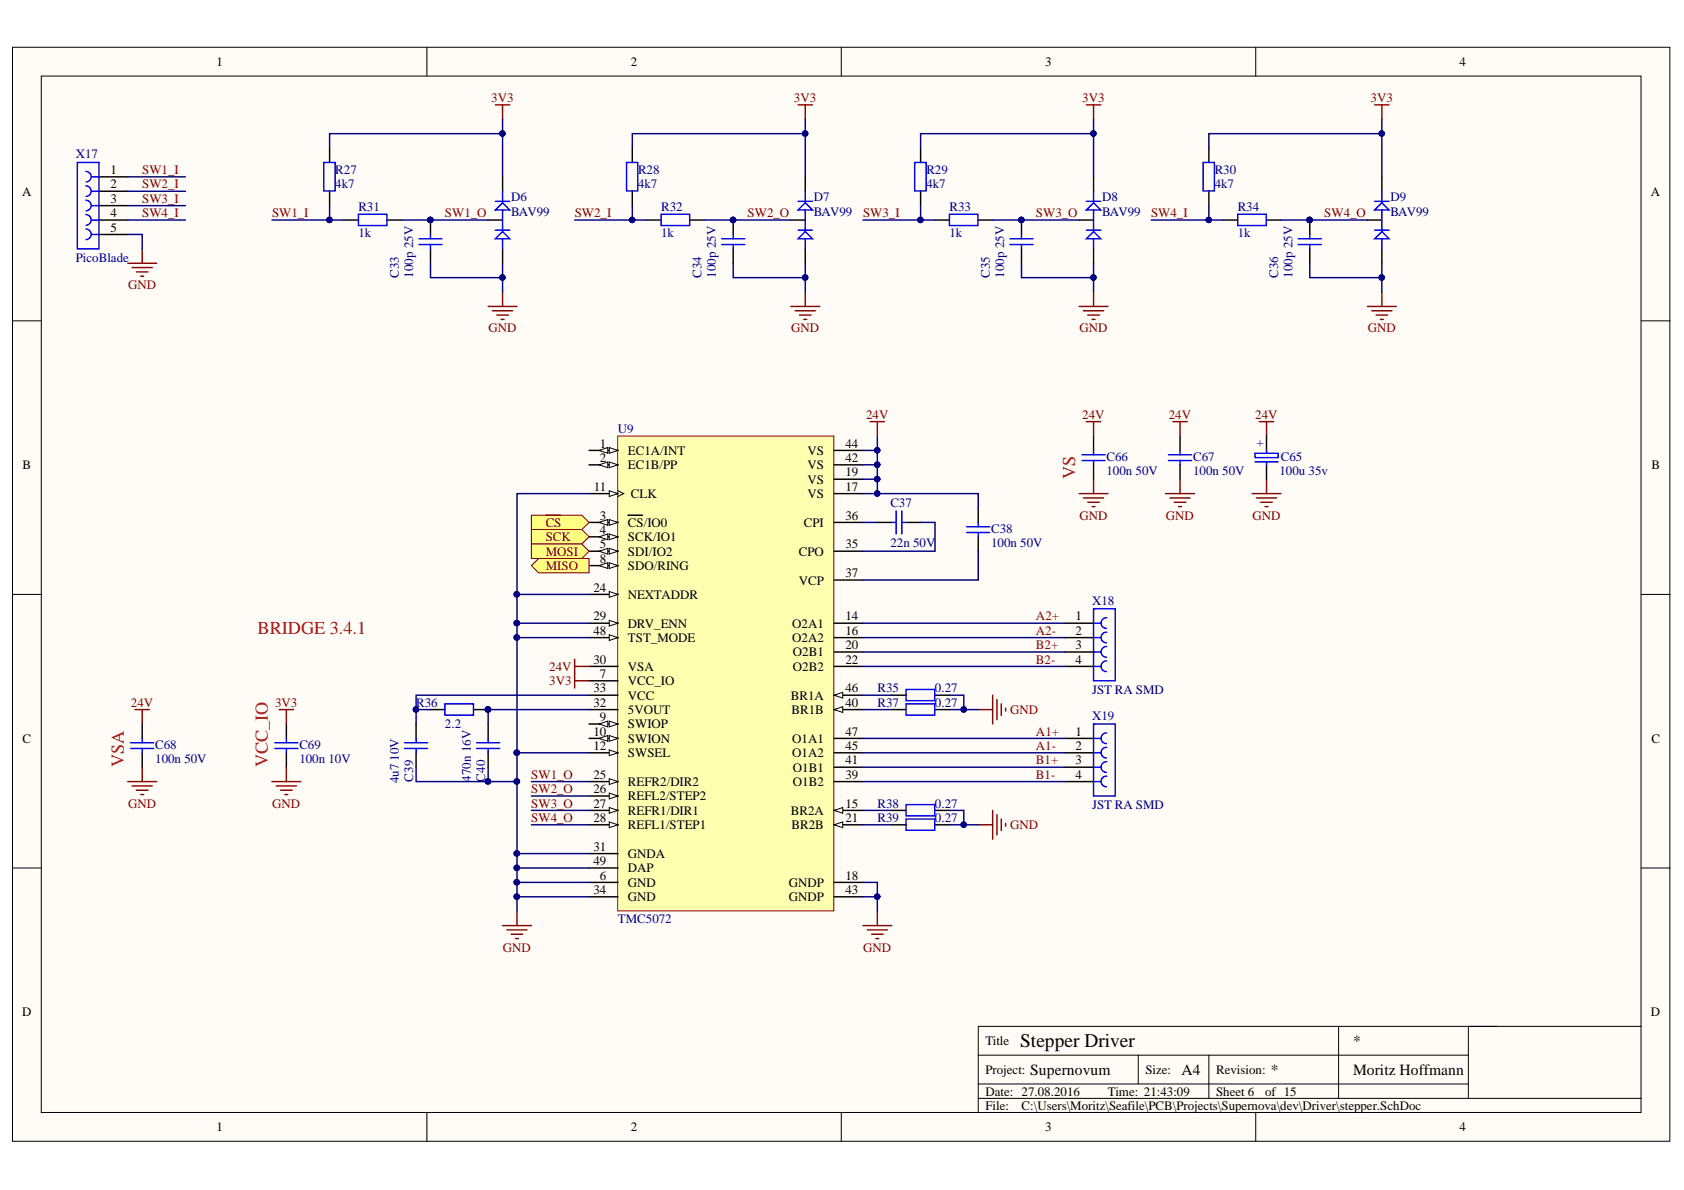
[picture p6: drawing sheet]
<svg xmlns="http://www.w3.org/2000/svg" width="297mm" height="210mm" viewBox="0 0 297 210" stroke-linecap="round" stroke-linejoin="round" font-family="sans-serif">
<defs><g id="words">
<text font-size="3.4" x="179.9" y="184.6">Stepper Driver</text>
<g font-size="3.2" fill="#f00">
<text x="189.7" y="84.6" transform="rotate(-90 189.7 84.6)">VS</text>
<text x="45.4" y="111.8">BRIDGE 3.4.1</text>
<text x="21.8" y="135.3" transform="rotate(-90 21.8 135.3)">VSA</text>
<text x="47.3" y="135.3" transform="rotate(-90 47.3 135.3)">VCC_IO</text>
</g>
<g font-size="2.7">
<text x="238.7" y="184.5">*</text>
<text x="181.7" y="189.6">Supernovum</text>
<text x="208.4" y="189.6">A4</text>
<text x="224.2" y="189.6">*</text>
<text x="238.7" y="189.6">Moritz Hoffmann</text>
</g>
<g font-size="2.3">
<text x="38.2" y="11.7">1</text>
<text x="111.3" y="11.7">2</text>
<text x="184.4" y="11.7">3</text>
<text x="257.5" y="11.7">4</text>
<text x="3.9" y="34.5">A</text>
<text x="19.5" y="30.7">1</text>
<text x="19.5" y="33.2">2</text>
<text x="19.5" y="35.8">3</text>
<text x="291.2" y="34.5">A</text>
<text x="19.5" y="38.3">4</text>
<text x="19.5" y="40.9">5</text>
<text x="4" y="82.8">B</text>
<text x="105.8" y="79">1</text>
<text x="105.8" y="81.5">2</text>
<text x="110.8" y="80.2">EC1A/INT</text>
<text x="110.8" y="82.8">EC1B/PP</text>
<text x="142.4" y="82.8">VS</text>
<text x="142.4" y="80.2">VS</text>
<text x="149.1" y="81.5">42</text>
<text x="149.1" y="79">44</text>
<text x="291.3" y="82.8">B</text>
<text x="104.8" y="86.6">11</text>
<text x="111.3" y="87.8">CLK</text>
<text x="142.4" y="87.8">VS</text>
<text x="142.4" y="85.3">VS</text>
<text x="149.1" y="86.6">17</text>
<text x="149.1" y="84">19</text>
<text x="105.8" y="91.6">3</text>
<text x="105.8" y="94.2">4</text>
<text x="110.8" y="92.9">CS/IO0</text>
<text x="110.8" y="95.5">SCK/IO1</text>
<text x="141.8" y="92.9">CPI</text>
<text x="149.1" y="91.6">36</text>
<text x="105.8" y="96.7">5</text>
<text x="105.8" y="99.3">8</text>
<text x="110.8" y="98">SDI/IO2</text>
<text x="110.8" y="100.5">SDO/RING</text>
<text x="140.9" y="98">CPO</text>
<text x="149.1" y="96.7">35</text>
<text x="149.1" y="101.8">37</text>
<text x="104.7" y="104.4">24</text>
<text x="110.8" y="105.6">NEXTADDR</text>
<text x="140.9" y="103.1">VCP</text>
<text x="104.7" y="109.4">29</text>
<text x="104.7" y="112">48</text>
<text x="110.8" y="110.7">DRV_ENN</text>
<text x="110.8" y="113.2">TST_MODE</text>
<text x="139.7" y="110.7">O2A1</text>
<text x="139.7" y="113.2">O2A2</text>
<text x="149.1" y="109.4">14</text>
<text x="149.1" y="112">16</text>
<text x="189.7" y="109.4">1</text>
<text x="189.7" y="112">2</text>
<text x="104.7" y="117">30</text>
<text x="105.8" y="119.6">7</text>
<text x="110.8" y="118.3">VSA</text>
<text x="139.9" y="115.8">O2B1</text>
<text x="139.9" y="118.3">O2B2</text>
<text x="149.1" y="114.5">20</text>
<text x="149.1" y="117">22</text>
<text x="189.7" y="114.5">3</text>
<text x="189.7" y="117">4</text>
<text x="104.7" y="124.7">32</text>
<text x="104.7" y="122.1">33</text>
<text x="110.8" y="120.9">VCC_IO</text>
<text x="110.8" y="125.9">5VOUT</text>
<text x="110.8" y="123.4">VCC</text>
<text x="139.5" y="123.4">BR1A</text>
<text x="139.6" y="125.9">BR1B</text>
<text x="149.1" y="124.7">40</text>
<text x="149.1" y="122.1">46</text>
<text x="4" y="131">C</text>
<text x="104.7" y="129.8">10</text>
<text x="105.8" y="127.2">9</text>
<text x="110.8" y="128.5">SWIOP</text>
<text x="110.8" y="131">SWION</text>
<text x="139.7" y="131">O1A1</text>
<text x="149.1" y="129.8">47</text>
<text x="189.7" y="129.8">1</text>
<text x="291.3" y="131">C</text>
<text x="104.7" y="132.3">12</text>
<text x="104.7" y="137.4">25</text>
<text x="110.8" y="133.6">SWSEL</text>
<text x="139.7" y="133.6">O1A2</text>
<text x="139.9" y="136.1">O1B1</text>
<text x="149.1" y="137.4">39</text>
<text x="149.1" y="134.8">41</text>
<text x="149.1" y="132.3">45</text>
<text x="189.7" y="132.3">2</text>
<text x="189.7" y="134.8">3</text>
<text x="189.7" y="137.4">4</text>
<text x="104.7" y="139.9">26</text>
<text x="104.7" y="142.4">27</text>
<text x="110.8" y="138.6">REFR2/DIR2</text>
<text x="110.8" y="141.2">REFL2/STEP2</text>
<text x="110.8" y="143.7">REFR1/DIR1</text>
<text x="139.5" y="143.7">BR2A</text>
<text x="139.9" y="138.6">O1B2</text>
<text x="149.1" y="142.4">15</text>
<text x="104.7" y="145">28</text>
<text x="110.8" y="146.3">REFL1/STEP1</text>
<text x="139.6" y="146.3">BR2B</text>
<text x="149.1" y="145">21</text>
<text x="104.7" y="150.1">31</text>
<text x="104.7" y="152.6">49</text>
<text x="105.8" y="155.2">6</text>
<text x="110.8" y="151.3">GNDA</text>
<text x="110.8" y="153.9">DAP</text>
<text x="149.1" y="155.2">18</text>
<text x="104.7" y="157.7">34</text>
<text x="110.8" y="156.4">GND</text>
<text x="110.8" y="159">GND</text>
<text x="139.1" y="156.4">GNDP</text>
<text x="139.1" y="159">GNDP</text>
<text x="149.1" y="157.7">43</text>
<text x="3.9" y="179.3">D</text>
<text x="291.2" y="179.3">D</text>
<text x="173.8" y="184.4">Title</text>
<text x="173.8" y="189.4">Project:</text>
<text x="202" y="189.4">Size:</text>
<text x="214.5" y="189.4">Revision:</text>
<text x="173.8" y="193.2">Date: 27.08.2016</text>
<text x="173.8" y="195.8">File:</text>
<text x="180.2" y="195.8">C:\Users\Moritz\Seafile\PCB\Projects\Supernova\dev\Driver\stepper.SchDoc</text>
<text x="195.4" y="193.2">Time: 21:43:09</text>
<text x="214.5" y="193.2">Sheet 6</text>
<text x="223.1" y="193.2">of 15</text>
<text x="38.2" y="199.6">1</text>
<text x="111.3" y="199.6">2</text>
<text x="184.4" y="199.6">3</text>
<text x="257.5" y="199.6">4</text>
</g>
<g font-size="2.3" fill="#800000">
<text x="86.6" y="18">3V3</text>
<text x="140" y="18">3V3</text>
<text x="190.9" y="18">3V3</text>
<text x="241.8" y="18">3V3</text>
<text x="25.1" y="30.7">SW1_I</text>
<text x="25.1" y="33.2">SW2_I</text>
<text x="25.1" y="35.8">SW3_I</text>
<text x="25.1" y="38.3">SW4_I</text>
<text x="48" y="38.3">SW1_I</text>
<text x="78.5" y="38.3">SW1_O</text>
<text x="101.4" y="38.3">SW2_I</text>
<text x="131.9" y="38.3">SW2_O</text>
<text x="152.2" y="38.3">SW3_I</text>
<text x="182.7" y="38.3">SW3_O</text>
<text x="203" y="38.3">SW4_I</text>
<text x="233.6" y="38.3">SW4_O</text>
<text x="22.6" y="51">GND</text>
<text x="86.1" y="58.6">GND</text>
<text x="139.5" y="58.6">GND</text>
<text x="190.4" y="58.6">GND</text>
<text x="241.2" y="58.6">GND</text>
<text x="152.8" y="73.9">24V</text>
<text x="190.9" y="73.9">24V</text>
<text x="206.2" y="73.9">24V</text>
<text x="221.4" y="73.9">24V</text>
<text x="96.3" y="92.9">CS</text>
<text x="96.3" y="95.5">SCK</text>
<text x="190.4" y="91.6">GND</text>
<text x="205.7" y="91.6">GND</text>
<text x="220.9" y="91.6">GND</text>
<text x="96.3" y="98">MOSI</text>
<text x="96.3" y="100.5">MISO</text>
<text x="182.7" y="109.4">A2+</text>
<text x="182.7" y="112">A2-</text>
<text x="96.9" y="118.3">24V</text>
<text x="182.7" y="114.5">B2+</text>
<text x="182.7" y="117">B2-</text>
<text x="23.1" y="124.7">24V</text>
<text x="48.5" y="124.7">3V3</text>
<text x="96.9" y="120.9">3V3</text>
<text x="178.2" y="125.9">GND</text>
<text x="182.7" y="129.8">A1+</text>
<text x="93.7" y="137.4">SW1_O</text>
<text x="182.7" y="132.3">A1-</text>
<text x="182.7" y="134.8">B1+</text>
<text x="182.7" y="137.4">B1-</text>
<text x="22.6" y="142.4">GND</text>
<text x="48" y="142.4">GND</text>
<text x="93.7" y="139.9">SW2_O</text>
<text x="93.7" y="142.4">SW3_O</text>
<text x="93.7" y="145">SW4_O</text>
<text x="178.2" y="146.3">GND</text>
<text x="88.7" y="167.8">GND</text>
<text x="152.3" y="167.8">GND</text>
</g>
<g font-size="2.3" fill="#000080">
<text x="13.4" y="27.9">X17</text>
<text x="59.1" y="30.7">R27</text>
<text x="59.1" y="33.2">4k7</text>
<text x="90.2" y="35.5">D6</text>
<text x="112.5" y="30.7">R28</text>
<text x="112.5" y="33.2">4k7</text>
<text x="143.6" y="35.5">D7</text>
<text x="163.4" y="30.7">R29</text>
<text x="163.4" y="33.2">4k7</text>
<text x="194.4" y="35.5">D8</text>
<text x="214.3" y="30.7">R30</text>
<text x="214.3" y="33.2">4k7</text>
<text x="245.3" y="35.5">D9</text>
<text x="63.2" y="37.3">R31</text>
<text x="63.2" y="41.9">1k</text>
<text x="90.2" y="38.1">BAV99</text>
<text x="116.6" y="37.3">R32</text>
<text x="116.6" y="41.9">1k</text>
<text x="143.6" y="38.1">BAV99</text>
<text x="167.5" y="37.3">R33</text>
<text x="167.5" y="41.9">1k</text>
<text x="194.4" y="38.1">BAV99</text>
<text x="218.3" y="37.3">R34</text>
<text x="218.3" y="41.9">1k</text>
<text x="245.3" y="38.1">BAV99</text>
<text x="13.4" y="46.2">PicoBlade</text>
<text x="70.4" y="49" transform="rotate(-90 70.4 49)">C33</text>
<text x="72.9" y="49" transform="rotate(-90 72.9 49)">100p 25V</text>
<text x="123.8" y="49" transform="rotate(-90 123.8 49)">C34</text>
<text x="126.3" y="49" transform="rotate(-90 126.3 49)">100p 25V</text>
<text x="174.6" y="49" transform="rotate(-90 174.6 49)">C35</text>
<text x="177.1" y="49" transform="rotate(-90 177.1 49)">100p 25V</text>
<text x="225.5" y="49" transform="rotate(-90 225.5 49)">C36</text>
<text x="228" y="49" transform="rotate(-90 228 49)">100p 25V</text>
<text x="109" y="76.4">U9</text>
<text x="195.2" y="81.3">C66</text>
<text x="195.2" y="83.8">100n 50V</text>
<text x="210.4" y="81.3">C67</text>
<text x="210.4" y="83.8">100n 50V</text>
<text x="225.7" y="83.8">100u 35v</text>
<text x="225.9" y="81.3">C65</text>
<text x="157.1" y="89.4">C37</text>
<text x="174.8" y="93.9">C38</text>
<text x="157.1" y="96.5">22n 50V</text>
<text x="174.8" y="96.5">100n 50V</text>
<text x="192.6" y="106.7">X18</text>
<text x="73.4" y="124.7">R36</text>
<text x="154.8" y="122.1">R35</text>
<text x="154.8" y="124.7">R37</text>
<text x="164.9" y="122.1">0.27</text>
<text x="164.9" y="124.7">0.27</text>
<text x="192.6" y="122.4">JST RA SMD</text>
<text x="78.5" y="128.5">2.2</text>
<text x="192.6" y="126.9">X19</text>
<text x="27.4" y="132.1">C68</text>
<text x="27.4" y="134.6">100n 50V</text>
<text x="52.8" y="132.1">C69</text>
<text x="52.8" y="134.6">100n 10V</text>
<text x="70.4" y="134.2" transform="rotate(-90 70.4 134.2)">10V</text>
<text x="72.9" y="137.9" transform="rotate(-90 72.9 137.9)">C39</text>
<text x="83.1" y="137.9" transform="rotate(-90 83.1 137.9)">470n 16V</text>
<text x="85.6" y="137.9" transform="rotate(-90 85.6 137.9)">C40</text>
<text x="70.4" y="138.2" transform="rotate(-90 70.4 138.2)">4u7</text>
<text x="154.8" y="142.4">R38</text>
<text x="164.9" y="142.4">0.27</text>
<text x="192.6" y="142.7">JST RA SMD</text>
<text x="154.8" y="145">R39</text>
<text x="164.9" y="145">0.27</text>
<text x="109" y="162.8">TMC5072</text>
</g>
<text font-size="2.3" fill="#00f" x="222.9" y="78.9" transform="rotate(-90 222.9 78.9)">+</text>
</g></defs>
<g fill="#fffcf8" stroke="#000" stroke-width=".18">
<path d="M2.2 8.3h292.3v193h-292.3z"/>
<path d="M7.3 13.4h282.2v182.8h-282.2z"/>
</g>
<g fill="none" stroke="#000" stroke-width=".18">
<path d="M75.3 8.3v5.1M148.4 8.3v5.1M221.5 8.3v5.1M2.2 56.6h5.1M289.5 56.6h5.1M2.2 104.8h5.1M289.5 104.8h5.1M2.2 153.1h5.1M289.5 153.1h5.1M75.3 196.3v5.1M148.4 196.3v5.1M172.6 186.1h86.4"/>
<path d="M172.6 193.7h116.9M172.6 191.2h86.4M200.8 186.1v5.1M213.2 186.1v7.6M221.5 196.3v5.1M236.1 181v12.7M264.1 181h-91.5v15.3M289.5 181h-30.5v12.7"/>
</g>
<path d="M187.8 109.9h5.1M187.8 112.5h5.1M187.8 115h5.1M187.8 117.5h5.1" fill="none" stroke="#000" stroke-width=".25"/>
<path d="M192.9 107.4h3.8v12.7h-3.8zM192.9 109.9h1.3M192.9 112.5h1.3M192.9 115h1.3M192.9 117.5h1.3M195.2 111.5a.94 .94 0 0 0-1 .9 .94 .94 0 0 0 1 1M195.2 109a.94 .94 0 0 0-1 .9 .94 .94 0 0 0 1 .9M195.2 116.6a.94 .94 0 0 0-1 .9 .94 .94 0 0 0 1 1M195.2 114a.94 .94 0 0 0-1 1 .94 .94 0 0 0 1 .9" fill="none" stroke="#00f" stroke-width=".25"/>
<path d="M109 76.9h38.1v83.8h-38.1z" fill="#ffffb0" stroke="#800000" stroke-width=".18"/>
<path d="M103.9 79.5h5.1M147.1 97.2h5.1M147.1 92.1h5.1M103.9 117.5h5.1M147.1 102.3h5.1M103.9 120.1h5.1M103.9 125.2h5.1M103.9 122.6h5.1M103.9 155.6h5.1M103.9 158.2h5.1M103.9 150.6h5.1" fill="none" stroke="#000" stroke-width=".25"/>
<path d="M107.5 78.9l1.5 .6-1.5 .5z" fill="#fffcf8"/>
<path d="M107.5 78.9l1.5 .6-1.5 .5z" fill="none" stroke="#000" stroke-width=".18"/>
<path d="M105.7 79.5l1.5-.6v1.1z" fill="#fffcf8"/>
<path d="M105.7 79.5l1.5-.6v1.1z" fill="none" stroke="#000" stroke-width=".18"/>
<path d="M103.9 82h5.1" fill="none" stroke="#000" stroke-width=".25"/>
<path d="M107.5 81.5l1.5 .5-1.5 .5z" fill="#fffcf8"/>
<path d="M107.5 81.5l1.5 .5-1.5 .5z" fill="none" stroke="#000" stroke-width=".18"/>
<path d="M105.7 82l1.5-.5v1z" fill="#fffcf8"/>
<path d="M105.7 82l1.5-.5v1z" fill="none" stroke="#000" stroke-width=".18"/>
<path d="M103.9 92.1h5.1" fill="none" stroke="#000" stroke-width=".25"/>
<path d="M107.5 91.6l1.5 .5-1.5 .6z" fill="#fffcf8"/>
<path d="M107.5 91.6l1.5 .5-1.5 .6z" fill="none" stroke="#000" stroke-width=".18"/>
<path d="M105.7 92.1l1.5-.5v1.1z" fill="#fffcf8"/>
<path d="M105.7 92.1l1.5-.5v1.1z" fill="none" stroke="#000" stroke-width=".18"/>
<path d="M103.9 94.7h5.1M110.8 90.9h1.4M112.2 90.9h1.1" fill="none" stroke="#000" stroke-width=".25"/>
<path d="M107.5 94.2l1.5 .5-1.5 .5z" fill="#fffcf8"/>
<path d="M107.5 94.2l1.5 .5-1.5 .5z" fill="none" stroke="#000" stroke-width=".18"/>
<path d="M105.7 94.7l1.5-.5v1z" fill="#fffcf8"/>
<path d="M105.7 94.7l1.5-.5v1z" fill="none" stroke="#000" stroke-width=".18"/>
<path d="M103.9 97.2h5.1" fill="none" stroke="#000" stroke-width=".25"/>
<path d="M107.5 96.7l1.5 .5-1.5 .5z" fill="#fffcf8"/>
<path d="M107.5 96.7l1.5 .5-1.5 .5z" fill="none" stroke="#000" stroke-width=".18"/>
<path d="M105.7 97.2l1.5-.5v1z" fill="#fffcf8"/>
<path d="M105.7 97.2l1.5-.5v1z" fill="none" stroke="#000" stroke-width=".18"/>
<path d="M103.9 99.8h5.1" fill="none" stroke="#000" stroke-width=".25"/>
<path d="M107.5 99.3l1.5 .5-1.5 .5z" fill="#fffcf8"/>
<path d="M107.5 99.3l1.5 .5-1.5 .5z" fill="none" stroke="#000" stroke-width=".18"/>
<path d="M105.7 99.8l1.5-.5v1z" fill="#fffcf8"/>
<path d="M105.7 99.8l1.5-.5v1z" fill="none" stroke="#000" stroke-width=".18"/>
<path d="M103.9 127.7h5.1" fill="none" stroke="#000" stroke-width=".25"/>
<path d="M107.5 127.2l1.5 .5-1.5 .5z" fill="#fffcf8"/>
<path d="M107.5 127.2l1.5 .5-1.5 .5z" fill="none" stroke="#000" stroke-width=".18"/>
<path d="M105.7 127.7l1.5-.5v1z" fill="#fffcf8"/>
<path d="M105.7 127.7l1.5-.5v1z" fill="none" stroke="#000" stroke-width=".18"/>
<path d="M103.9 130.2h5.1" fill="none" stroke="#000" stroke-width=".25"/>
<path d="M107.5 129.7l1.5 .5-1.5 .6z" fill="#fffcf8"/>
<path d="M107.5 129.7l1.5 .5-1.5 .6z" fill="none" stroke="#000" stroke-width=".18"/>
<path d="M105.7 130.2l1.5-.5v1.1z" fill="#fffcf8"/>
<path d="M109 86.6l1 .5-1 .5M105.7 130.2l1.5-.5v1.1z" fill="none" stroke="#000" stroke-width=".18"/>
<path d="M103.9 87.1h5.1" fill="none" stroke="#000" stroke-width=".25"/>
<path d="M107.5 86.6l1.5 .5-1.5 .5z" fill="#fffcf8"/>
<path d="M107.5 86.6l1.5 .5-1.5 .5z" fill="none" stroke="#000" stroke-width=".18"/>
<path d="M103.9 132.8h5.1" fill="none" stroke="#000" stroke-width=".25"/>
<path d="M107.5 132.3l1.5 .5-1.5 .5z" fill="#fffcf8"/>
<path d="M107.5 132.3l1.5 .5-1.5 .5z" fill="none" stroke="#000" stroke-width=".18"/>
<path d="M103.9 104.8h5.1" fill="none" stroke="#000" stroke-width=".25"/>
<path d="M107.5 104.3l1.5 .5-1.5 .6z" fill="#fffcf8"/>
<path d="M107.5 104.3l1.5 .5-1.5 .6z" fill="none" stroke="#000" stroke-width=".18"/>
<path d="M103.9 137.9h5.1" fill="none" stroke="#000" stroke-width=".25"/>
<path d="M107.5 137.4l1.5 .5-1.5 .5z" fill="#fffcf8"/>
<path d="M107.5 137.4l1.5 .5-1.5 .5z" fill="none" stroke="#000" stroke-width=".18"/>
<path d="M103.9 140.4h5.1" fill="none" stroke="#000" stroke-width=".25"/>
<path d="M107.5 139.9l1.5 .5-1.5 .5z" fill="#fffcf8"/>
<path d="M107.5 139.9l1.5 .5-1.5 .5z" fill="none" stroke="#000" stroke-width=".18"/>
<path d="M103.9 142.9h5.1" fill="none" stroke="#000" stroke-width=".25"/>
<path d="M107.5 142.4l1.5 .5-1.5 .6z" fill="#fffcf8"/>
<path d="M107.5 142.4l1.5 .5-1.5 .6z" fill="none" stroke="#000" stroke-width=".18"/>
<path d="M103.9 145.5h5.1" fill="none" stroke="#000" stroke-width=".25"/>
<path d="M107.5 145l1.5 .5-1.5 .5z" fill="#fffcf8"/>
<path d="M107.5 145l1.5 .5-1.5 .5z" fill="none" stroke="#000" stroke-width=".18"/>
<path d="M103.9 109.9h5.1" fill="none" stroke="#000" stroke-width=".25"/>
<path d="M107.5 109.4l1.5 .5-1.5 .5z" fill="#fffcf8"/>
<path d="M107.5 109.4l1.5 .5-1.5 .5z" fill="none" stroke="#000" stroke-width=".18"/>
<path d="M103.9 112.5h5.1" fill="none" stroke="#000" stroke-width=".25"/>
<path d="M107.5 112l1.5 .5-1.5 .5z" fill="#fffcf8"/>
<path d="M107.5 112l1.5 .5-1.5 .5z" fill="none" stroke="#000" stroke-width=".18"/>
<path d="M147.1 109.9h5.1M147.1 142.9h5.1" fill="none" stroke="#000" stroke-width=".25"/>
<path d="M147.1 142.9l1.6-.5v1.1z" fill="#fffcf8"/>
<path d="M147.1 142.9l1.6-.5v1.1z" fill="none" stroke="#000" stroke-width=".18"/>
<path d="M147.1 87.1h5.1M147.1 84.5h5.1M147.1 112.5h5.1M147.1 115h5.1M147.1 155.6h5.1M147.1 145.5h5.1" fill="none" stroke="#000" stroke-width=".25"/>
<path d="M147.1 145.5l1.6-.5v1z" fill="#fffcf8"/>
<path d="M147.1 145.5l1.6-.5v1z" fill="none" stroke="#000" stroke-width=".18"/>
<path d="M147.1 117.5h5.1M147.1 137.9h5.1M147.1 125.2h5.1" fill="none" stroke="#000" stroke-width=".25"/>
<path d="M147.1 125.2l1.6-.5v1z" fill="#fffcf8"/>
<path d="M147.1 125.2l1.6-.5v1z" fill="none" stroke="#000" stroke-width=".18"/>
<path d="M147.1 79.5h5.1M147.1 82h5.1M147.1 135.3h5.1M147.1 132.8h5.1M147.1 122.6h5.1M147.1 158.2h5.1" fill="none" stroke="#000" stroke-width=".25"/>
<path d="M147.1 122.6l1.6-.5v1z" fill="#fffcf8"/>
<path d="M147.1 122.6l1.6-.5v1z" fill="none" stroke="#000" stroke-width=".18"/>
<g fill="none" stroke="#000" stroke-width=".25">
<path d="M17.5 31.2h5M17.5 33.7h5M17.5 36.3h5M17.5 38.8h5M58.1 26.1v2.6M58.1 33.7v2.6M60.7 38.8h2.5M68.3 38.8h2.5M75.9 38.8v2.6M86.1 38.8h2.5M88.6 31.2v2.5M111.5 26.1v2.6"/>
<path d="M111.5 33.7v2.6M114.1 38.8h2.5M121.7 38.8h2.5M129.3 38.8v2.6M139.5 38.8h2.5M142 31.2v2.5M162.4 26.1v2.6M162.4 33.7v2.6M164.9 38.8h2.6M172.6 38.8h2.5M180.2 38.8v2.6M190.3 38.8h2.6"/>
<path d="M192.9 31.2v2.5M213.2 26.1v2.6M213.2 33.7v2.6M215.8 38.8h2.5M223.4 38.8h2.5M231 38.8v2.6M241.2 38.8h2.5M243.7 31.2v2.5M17.5 41.4h5M75.9 43.9v2.5M88.6 43.9v2.5M129.3 43.9v2.5"/>
<path d="M142 43.9v2.5M180.2 43.9v2.5M192.9 43.9v2.5M231 43.9v2.5M243.7 43.9v2.5M172.6 89.6v2.5M172.6 94.7v2.5M147.1 130.2h5.1M157.3 122.6h2.5M157.3 125.2h2.5M164.9 122.6h2.6M164.9 125.2h2.6"/>
<path d="M187.8 130.2h5.1M187.8 132.8h5.1M187.8 135.3h5.1M187.8 137.9h5.1M103.9 153.1h5.1M157.3 142.9h2.5M157.3 145.5h2.5M164.9 142.9h2.6M164.9 145.5h2.6"/>
</g>
<g fill="none" stroke="#000080" stroke-width=".25">
<path d="M22.5 31.2h10.2M22.5 33.7h10.2M22.5 36.3h10.2M22.5 38.8h10.2M48 38.8h10.1M58.1 36.3v2.5h2.6M58.1 26.1v-2.5h30.5v7.6M70.8 38.8h15.3M88.6 21v2.6M101.4 38.8h10.1M111.5 36.3v2.5h2.6M111.5 26.1v-2.5h30.5v7.6"/>
<path d="M124.2 38.8h15.3M142 21v2.6M152.2 38.8h10.2M162.4 36.3v2.5h2.5M162.4 26.1v-2.5h30.5v7.6M175.1 38.8h15.2M192.9 21v2.6M203.1 38.8h10.1M213.2 36.3v2.5h2.6M213.2 26.1v-2.5h30.5v7.6M225.9 38.8h15.3M243.7 21v2.6"/>
<path d="M22.5 41.4h2.6v2.5M75.9 46.4v2.6h12.7v-2.6M88.6 49v2.5M129.3 46.4v2.6h12.7v-2.6M142 49v2.5M180.2 46.4v2.6h12.7v-2.6M192.9 49v2.5M231 46.4v2.6h12.7v-2.6M243.7 49v2.5M152.2 79.5h2.6M154.8 76.9v10.2h-2.6M103.9 87.1h-12.7v45.7"/>
<path d="M152.2 92.1h2.6M152.2 82h2.6M152.2 84.5h2.6M154.8 87.1h17.8v2.5M162.4 92.1h2.5v5.1h-12.7M172.6 97.2v5.1h-20.4M91.2 109.9h12.7M91.2 112.5h12.7M152.2 109.9h35.6M152.2 112.5h35.6M152.2 115h35.6M152.2 117.5h35.6"/>
<path d="M93.7 137.9h10.2M103.9 132.8h-12.7v25.4h12.7M152.2 130.2h35.6M152.2 132.8h35.6M152.2 135.3h35.6M152.2 137.9h35.6M152.2 122.6h5.1M152.2 125.2h5.1M167.5 122.6h2.5v2.6h-2.5M170 125.2h2.6M91.2 155.6h12.7M91.2 153.1h12.7"/>
<path d="M91.2 150.6h12.7M91.2 158.2v2.5M93.7 145.5h10.2M93.7 142.9h10.2M93.7 140.4h10.2M152.2 155.6h2.6v5.1M152.2 158.2h2.6M152.2 145.5h5.1M152.2 142.9h5.1M167.5 142.9h2.5v2.6h-2.5M170 145.5h2.6"/>
</g>
<g fill="none" stroke="#00f" stroke-width=".25">
<path d="M13.6 28.7h3.9v15.2h-3.9zM15.1 32.8a.94 .94 0 0 1 1 .9 .94 .94 0 0 1-.9 .9M15.1 35.3a.94 .94 0 0 1 1 .9 .94 .94 0 0 1-.9 1M15.1 37.9a.94 .94 0 0 1 1 .9 .94 .94 0 0 1-.9 .9M15.1 30.2a.94 .94 0 0 1 1 .9 .94 .94 0 0 1-.9 1M16.2 31.2h1.3M16.2 33.7h1.3M16.2 36.3h1.3M16.2 38.8h1.3M57.1 28.7h2v5h-2zM63.2 37.8h5.1v2h-5.1zM87.4 37l1.2-1.2 1.3 1.2z"/>
<path d="M87.4 35.5h2.5M88.6 33.7v1.8M88.6 37v3.6M110.5 28.7h2v5h-2zM116.6 37.8h5v2h-5zM140.8 37l1.2-1.2 1.3 1.2zM140.8 35.5h2.5M142 33.7v1.8M142 37v3.6M161.3 28.7h2v5h-2zM167.5 37.8h5v2h-5zM191.6 37l1.3-1.2 1.3 1.2z"/>
<path d="M191.6 35.5h2.6M192.9 33.7v1.8M192.9 37v3.6M212.2 28.7h2v5h-2zM218.3 37.8h5.1v2h-5.1zM242.5 37l1.2-1.2 1.3 1.2zM242.5 35.5h2.5M243.7 33.7v1.8M243.7 37v3.6M15.1 40.4a.94 .94 0 0 1 1 .9 .94 .94 0 0 1-.9 1M16.2 41.4h1.3M73.9 42.1h4.1"/>
<path d="M73.9 43.1h4.1M75.9 41.4v.7M75.9 43.1v.8M87.4 42.1l1.2-1.3 1.3 1.3zM87.4 40.6h2.5M88.6 42.1v1.8M127.3 42.1h4.1M127.3 43.1h4.1M129.3 41.4v.7M129.3 43.1v.8M140.8 42.1l1.2-1.3 1.3 1.3zM140.8 40.6h2.5"/>
<path d="M142 42.1v1.8M178.1 42.1h4.1M178.1 43.1h4.1M180.2 41.4v.7M180.2 43.1v.8M191.6 42.1l1.3-1.3 1.3 1.3zM191.6 40.6h2.6M192.9 42.1v1.8M229 42.1h4.1M229 43.1h4.1M231 41.4v.7M231 43.1v.8"/>
<path d="M242.5 42.1l1.2-1.3 1.3 1.3zM242.5 40.6h2.5M243.7 42.1v1.8M170.5 92.9h4.1M170.5 93.9h4.1M172.6 92.1v.8M172.6 93.9v.8M159.8 121.6h5.1v2h-5.1zM159.8 124.2h5.1v1.9h-5.1zM192.9 127.7h3.8v12.7h-3.8zM192.9 130.2h1.3M192.9 132.8h1.3"/>
<path d="M192.9 135.3h1.3M192.9 137.9h1.3M195.2 131.8a.94 .94 0 0 0-1 .9 .94 .94 0 0 0 1 1M195.2 129.3a.94 .94 0 0 0-1 .9 .94 .94 0 0 0 1 1M195.2 136.9a.94 .94 0 0 0-1 .9 .94 .94 0 0 0 1 1M195.2 134.4a.94 .94 0 0 0-1 .9 .94 .94 0 0 0 1 .9M159.8 141.9h5.1v2h-5.1zM159.8 144.5h5.1v1.9h-5.1z"/>
</g>
<g fill="none" stroke="#800000" stroke-width=".25">
<path d="M87.4 18.5h2.5M88.6 18.5v2.5M140.8 18.5h2.5M142 18.5v2.5M191.6 18.5h2.6M192.9 18.5v2.5M242.5 18.5h2.5M243.7 18.5v2.5M22.5 46.4h5.1M23.3 47.2h3.6M24.1 48h2M24.8 48.7h.5"/>
<path d="M25.1 43.9v2.5M86.1 54.1h5.1M86.9 54.8h3.5M87.6 55.6h2.1M88.4 56.3h.5M88.6 51.5v2.6M139.5 54.1h5.1M140.3 54.8h3.5M141 55.6h2.1M141.8 56.3h.5M142 51.5v2.6M190.3 54.1h5.1"/>
<path d="M191.1 54.8h3.6M191.9 55.6h2M192.6 56.3h.5M192.9 51.5v2.6M241.2 54.1h5.1M242 54.8h3.5M242.7 55.6h2.1M243.5 56.3h.5M243.7 51.5v2.6M153.5 74.4h2.5M154.8 74.4v2.5M101.4 116.3v5.1"/>
<path d="M101.4 117.5h2.5M101.4 120.1h2.5M172.6 125.2h2.5M175.1 122.6v5.1M175.9 123.4v3.5M176.6 124.2v2M177.4 124.9v.5M172.6 145.5h2.5M175.1 142.9v5.1M175.9 143.7v3.6M176.6 144.5v2M177.4 145.2v.5"/>
<path d="M88.6 163.3h5.1M89.4 164h3.6M90.2 164.8h2M90.9 165.5h.5M91.2 160.7v2.6M152.2 163.3h5.1M153 164h3.5M153.7 164.8h2.1M154.5 165.5h.5M154.8 160.7v2.6"/>
</g>
<g fill="#000080" stroke="#000080" stroke-width=".18">
<circle cx="154.7" cy="158.2" r=".48"/>
<circle cx="170" cy="125.1" r=".48"/>
<circle cx="170" cy="145.5" r=".48"/>
<circle cx="154.7" cy="87" r=".48"/>
<circle cx="154.7" cy="84.5" r=".48"/>
<circle cx="154.7" cy="82" r=".48"/>
<circle cx="154.7" cy="79.4" r=".48"/>
<circle cx="75.9" cy="38.8" r=".49"/>
<circle cx="88.6" cy="48.9" r=".48"/>
<circle cx="58.1" cy="38.8" r=".48"/>
<circle cx="88.6" cy="23.6" r=".48"/>
<circle cx="129.3" cy="38.8" r=".48"/>
<circle cx="142" cy="48.9" r=".48"/>
<circle cx="111.5" cy="38.8" r=".48"/>
<circle cx="142" cy="23.6" r=".48"/>
<circle cx="180.2" cy="38.8" r=".48"/>
<circle cx="192.9" cy="48.9" r=".48"/>
<circle cx="162.4" cy="38.8" r=".48"/>
<circle cx="192.9" cy="23.6" r=".48"/>
<circle cx="231" cy="38.8" r=".49"/>
<circle cx="243.7" cy="48.9" r=".48"/>
<circle cx="213.2" cy="38.8" r=".48"/>
<circle cx="243.7" cy="23.6" r=".48"/>
<circle cx="91.2" cy="132.8" r=".49"/>
<circle cx="91.2" cy="137.8" r=".49"/>
<circle cx="91.2" cy="150.5" r=".49"/>
<circle cx="91.2" cy="153.1" r=".49"/>
<circle cx="91.2" cy="155.6" r=".49"/>
<circle cx="91.2" cy="158.2" r=".49"/>
<circle cx="91.2" cy="112.4" r=".49"/>
<circle cx="91.2" cy="109.9" r=".49"/>
<circle cx="91.2" cy="104.8" r=".49"/>
</g>
<path d="M93.7 90.9h8.9l1.3 1.2-1.3 1.3h-8.9z" fill-rule="evenodd" fill="#ffff80" stroke="#800000" stroke-width=".18"/>
<path d="M96.3 90.9h1.4M97.7 90.9h1.1" fill="none" stroke="#800000" stroke-width=".25"/>
<g fill="#ffff80" stroke="#800000" stroke-width=".18">
<path d="M93.7 93.4h8.9l1.3 1.3-1.3 1.3h-8.9z" fill-rule="evenodd"/>
<path d="M93.7 96h8.9l1.3 1.2-1.3 1.3h-8.9z" fill-rule="evenodd"/>
<path d="M93.7 99.8l1.3-1.3h8.9v2.5h-8.9z" fill-rule="evenodd"/>
</g>
<path d="M91.2 104.8h12.7M73.4 135.3v2.6h17.8M73.4 125.2h2.5M86.1 135.3v2.6M103.9 125.2h-17.8v2.5M103.9 122.6h-30.5v5.1" fill="none" stroke="#000080" stroke-width=".25"/>
<g fill="#000080" stroke="#000080" stroke-width=".18">
<circle cx="91.2" cy="104.8" r=".49"/>
<circle cx="86.1" cy="125.1" r=".49"/>
<circle cx="73.4" cy="125.1" r=".48"/>
<circle cx="91.2" cy="137.8" r=".49"/>
<circle cx="86.1" cy="137.8" r=".49"/>
</g>
<g fill="none" stroke="#000" stroke-width=".25">
<path d="M192.9 76.9v2.6M208.1 76.9v2.6M223.4 76.9v2.6M154.8 92.1h2.5M159.8 92.1h2.6M192.9 82v2.5M208.1 82v2.5M223.4 82v2.5M25.1 127.7v2.5M25.1 132.8v2.5M50.5 127.7v2.5M50.5 132.8v2.5"/>
<path d="M73.4 127.7v2.5M73.4 132.8v2.5M75.9 125.2h2.6M83.6 125.2h2.5M86.1 127.7v2.5M86.1 132.8v2.5"/>
</g>
<g fill="none" stroke="#00f" stroke-width=".25">
<path d="M192.9 79.5v.7M208.1 79.5v.7M221.4 80h4v.7h-4zM223.4 79.5v.5M157.3 92.1h.8M158.1 90.1v4.1M159.1 90.1v4.1M159.1 92.1h.7M190.9 80.2h4M190.9 81.2h4M192.9 81.2v.8M206.1 80.2h4.1"/>
<path d="M206.1 81.2h4.1M208.1 81.2v.8M221.4 81.5h4M223.4 81.5v.5M23 131h4.1M23 132h4.1M25.1 130.2v.8M25.1 132v.8M48.5 131h4M48.5 132h4M50.5 130.2v.8M50.5 132v.8"/>
<path d="M71.4 131h4M71.4 132h4M73.4 130.2v.8M73.4 132v.8M78.5 124.2h5v1.9h-5zM84.1 131h4M84.1 132h4M86.1 130.2v.8M86.1 132v.8"/>
</g>
<g fill="none" stroke="#800000" stroke-width=".25">
<path d="M191.6 74.4h2.6M192.9 74.4v2.5M206.9 74.4h2.5M208.1 74.4v2.5M222.1 74.4h2.6M223.4 74.4v2.5M190.3 87.1h5.1M191.1 87.8h3.6M191.9 88.6h2M192.6 89.4h.5M192.9 84.5v2.6M205.6 87.1h5.1"/>
<path d="M206.4 87.8h3.5M207.1 88.6h2.1M207.9 89.4h.5M208.1 84.5v2.6M220.9 87.1h5M221.6 87.8h3.6M222.4 88.6h2M223.1 89.4h.6M223.4 84.5v2.6M22.5 137.9h5.1M23.3 138.6h3.6M23.8 125.2h2.6"/>
<path d="M24.1 139.4h2M25.1 125.2v2.5M25.1 135.3v2.6M48 137.9h5.1M48.7 138.6h3.6M49.2 125.2h2.6M49.5 139.4h2M50.5 125.2v2.5M50.5 135.3v2.6M24.8 140.2h.5M50.3 140.2h.5"/>
</g>
<use href="#words"/>
</svg>
